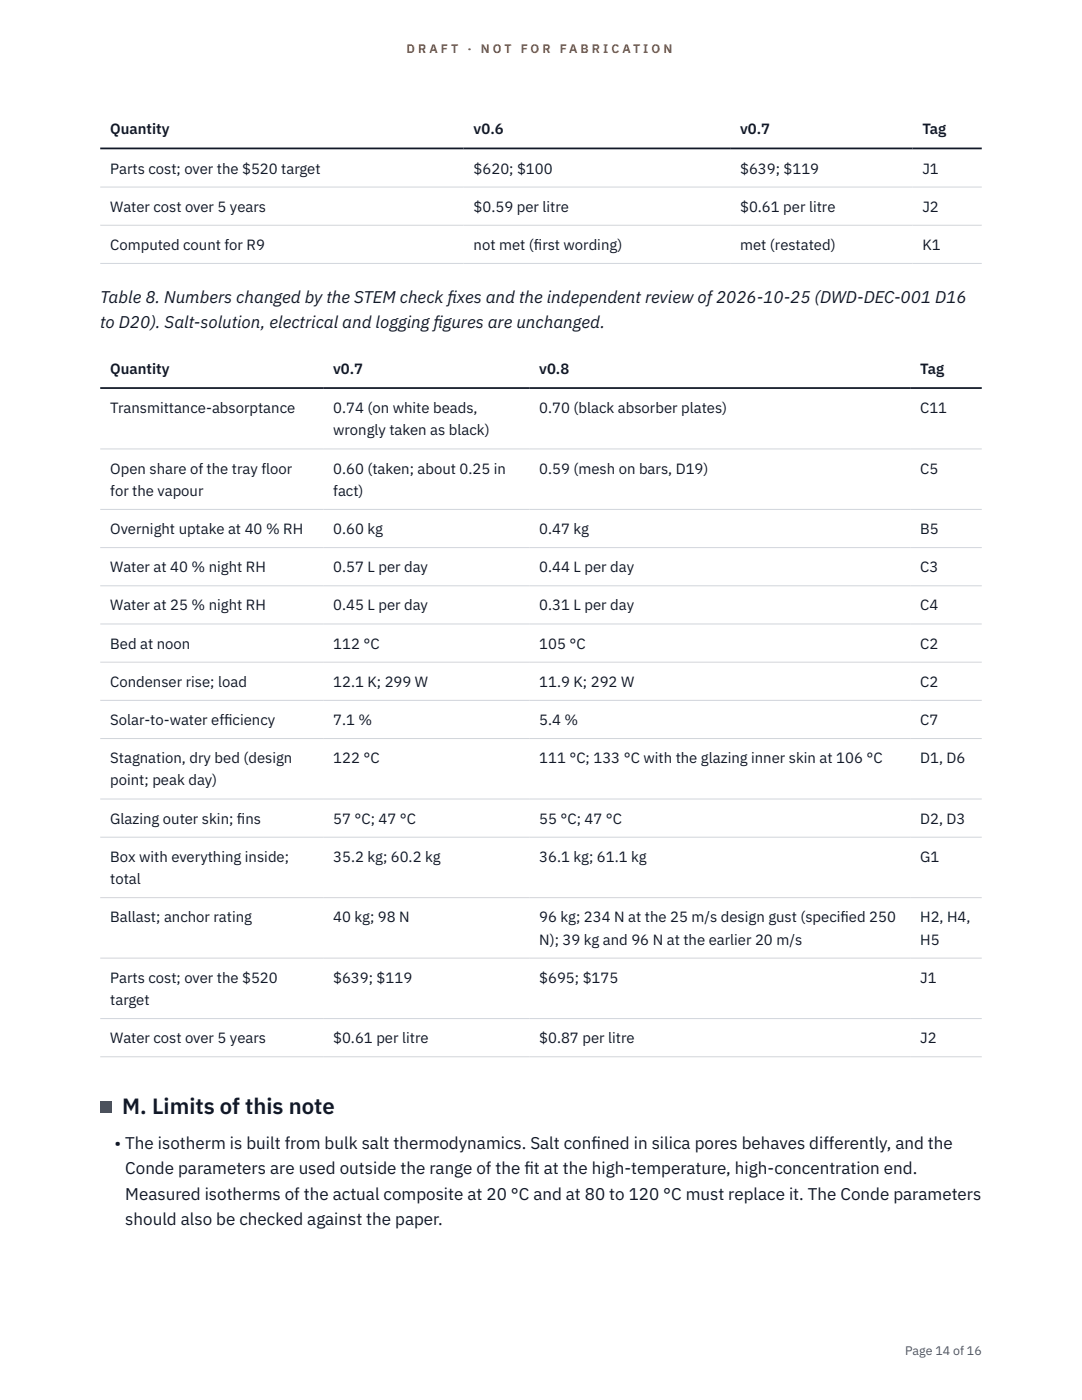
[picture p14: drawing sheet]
<svg xmlns="http://www.w3.org/2000/svg" width="216mm" height="279mm" viewBox="0 0 216 279" stroke-linecap="round" stroke-linejoin="round" font-family="sans-serif">
<defs><g id="words">
<text font-size="4.4" fill="#111827" x="24.4" y="222.4">M. Limits of this note</text>
<g font-size="3.4" fill="#111827">
<text x="20" y="60.5">Table 8. Numbers changed by the STEM check f</text>
<text x="20" y="65.6">to D20). Salt-solution, electrical and logging f</text>
<text x="86.5" y="65.6">igures are unchanged.</text>
<text x="89.3" y="60.5">ixes and the independent review of 2026-10-25 (DWD-DEC-001 D16</text>
<text x="22.9" y="229.3">• The isotherm is built from bulk salt thermodynamics. Salt conf</text>
<text x="118" y="229.3">ined in silica pores behaves differently, and the</text>
<text x="25" y="234.4">Conde parameters are used outside the range of the f</text>
<text x="25" y="239.5">Measured isotherms of the actual composite at 20 °C and at 80 to 120 °C must replace it. The Conde parameters</text>
<text x="104.6" y="234.4">it at the high-temperature, high-concentration end.</text>
<text x="25" y="244.6">should also be checked against the paper.</text>
</g>
<g font-size="3" fill="#111827">
<text x="22" y="26.8">Quantity</text>
<text x="94.5" y="26.8">v0.6</text>
<text x="147.7" y="26.8">v0.7</text>
<text x="184" y="26.8">Tag</text>
<text x="22" y="34.6">Parts cost; over the $520 target</text>
<text x="94.5" y="34.6">$620; $100</text>
<text x="147.7" y="34.6">$639; $119</text>
<text x="184" y="34.6">J1</text>
<text x="22" y="42.3">Water cost over 5 years</text>
<text x="94.5" y="42.3">$0.59 per litre</text>
<text x="147.7" y="42.3">$0.61 per litre</text>
<text x="184" y="42.3">J2</text>
<text x="22" y="49.9">Computed count for R9</text>
<text x="94.5" y="49.9">not met (f</text>
<text x="106.5" y="49.9">irst wording)</text>
<text x="147.7" y="49.9">met (restated)</text>
<text x="184" y="49.9">K1</text>
<text x="22" y="74.7">Quantity</text>
<text x="66.5" y="74.7">v0.7</text>
<text x="107.6" y="74.7">v0.8</text>
<text x="183.6" y="74.7">Tag</text>
<text x="22" y="82.5">Transmittance-absorptance</text>
<text x="66.5" y="82.5">0.74 (on white beads,</text>
<text x="107.6" y="82.5">0.70 (black absorber plates)</text>
<text x="183.6" y="82.5">C11</text>
<text x="66.5" y="86.9">wrongly taken as black)</text>
<text x="22" y="94.5">Open share of the tray floor</text>
<text x="66.5" y="94.5">0.60 (taken; about 0.25 in</text>
<text x="107.6" y="94.5">0.59 (mesh on bars, D19)</text>
<text x="183.6" y="94.5">C5</text>
<text x="22" y="99">for the vapour</text>
<text x="66.5" y="99">fact)</text>
<text x="22" y="106.6">Overnight uptake at 40 % RH</text>
<text x="66.5" y="106.6">0.60 kg</text>
<text x="107.6" y="106.6">0.47 kg</text>
<text x="183.6" y="106.6">B5</text>
<text x="22" y="114.2">Water at 40 % night RH</text>
<text x="66.5" y="114.2">0.57 L per day</text>
<text x="107.6" y="114.2">0.44 L per day</text>
<text x="183.6" y="114.2">C3</text>
<text x="22" y="121.8">Water at 25 % night RH</text>
<text x="66.5" y="121.8">0.45 L per day</text>
<text x="107.6" y="121.8">0.31 L per day</text>
<text x="183.6" y="121.8">C4</text>
<text x="22" y="129.5">Bed at noon</text>
<text x="66.5" y="129.5">112 °C</text>
<text x="107.6" y="129.5">105 °C</text>
<text x="183.6" y="129.5">C2</text>
<text x="22" y="137.1">Condenser rise; load</text>
<text x="66.5" y="137.1">12.1 K; 299 W</text>
<text x="107.6" y="137.1">11.9 K; 292 W</text>
<text x="183.6" y="137.1">C2</text>
<text x="22" y="144.7">Solar-to-water eff</text>
<text x="44.7" y="144.7">iciency</text>
<text x="66.5" y="144.7">7.1 %</text>
<text x="107.6" y="144.7">5.4 %</text>
<text x="183.6" y="144.7">C7</text>
<text x="22" y="152.3">Stagnation, dry bed (design</text>
<text x="66.5" y="152.3">122 °C</text>
<text x="107.6" y="152.3">111 °C; 133 °C with the glazing inner skin at 106 °C</text>
<text x="183.6" y="152.3">D1, D6</text>
<text x="22" y="156.8">point; peak day)</text>
<text x="22" y="164.4">Glazing outer skin; f</text>
<text x="47.3" y="164.4">ins</text>
<text x="66.5" y="164.4">57 °C; 47 °C</text>
<text x="107.6" y="164.4">55 °C; 47 °C</text>
<text x="183.6" y="164.4">D2, D3</text>
<text x="22" y="172">Box with everything inside;</text>
<text x="66.5" y="172">35.2 kg; 60.2 kg</text>
<text x="107.6" y="172">36.1 kg; 61.1 kg</text>
<text x="183.6" y="172">G1</text>
<text x="22" y="176.4">total</text>
<text x="22" y="184.1">Ballast; anchor rating</text>
<text x="66.5" y="184.1">40 kg; 98 N</text>
<text x="107.6" y="184.1">96 kg; 234 N at the 25 m/s design gust (specif</text>
<text x="167.7" y="184.1">ied 250</text>
<text x="183.6" y="184.1">H2, H4,</text>
<text x="107.6" y="188.5">N); 39 kg and 96 N at the earlier 20 m/s</text>
<text x="183.6" y="188.5">H5</text>
<text x="22" y="196.1">Parts cost; over the $520</text>
<text x="66.5" y="196.1">$639; $119</text>
<text x="107.6" y="196.1">$695; $175</text>
<text x="183.6" y="196.1">J1</text>
<text x="22" y="200.6">target</text>
<text x="22" y="208.2">Water cost over 5 years</text>
<text x="66.5" y="208.2">$0.61 per litre</text>
<text x="107.6" y="208.2">$0.87 per litre</text>
<text x="183.6" y="208.2">J2</text>
</g>
<g font-size="2.5" fill="#b45309">
<text x="81.1" y="10.5">D R A F T</text>
<text x="93.3" y="10.5">·</text>
<text x="95.9" y="10.5">N O T</text>
<text x="103.9" y="10.5">F O R</text>
<text x="111.7" y="10.5">F A B R I C A T I O N</text>
</g>
<text font-size="2.5" fill="#4b5563" x="180.6" y="270.3">Page 14 of 16</text>
</g></defs>
<g fill="none" stroke="#d1d5db" stroke-width=".2">
<path d="M20 37.3h175.9M20 45h175.9M20 52.6h175.9M20 89.6h175.9M20 101.7h175.9M20 109.3h175.9M20 116.9h175.9M20 124.5h175.9M20 132.1h175.9M20 139.8h175.9M20 147.4h175.9M20 159.5h175.9"/>
<path d="M20 167.1h175.9M20 179.1h175.9M20 191.2h175.9M20 203.3h175.9M20 210.9h175.9"/>
</g>
<path d="M20 29.6h175.9M20 77.4h175.9" fill="none" stroke="#111827" stroke-width=".35"/>
<path d="M20 219.8h2.2v2.2h-2.2z" fill="#0f766e"/>
<use href="#words"/>
</svg>
